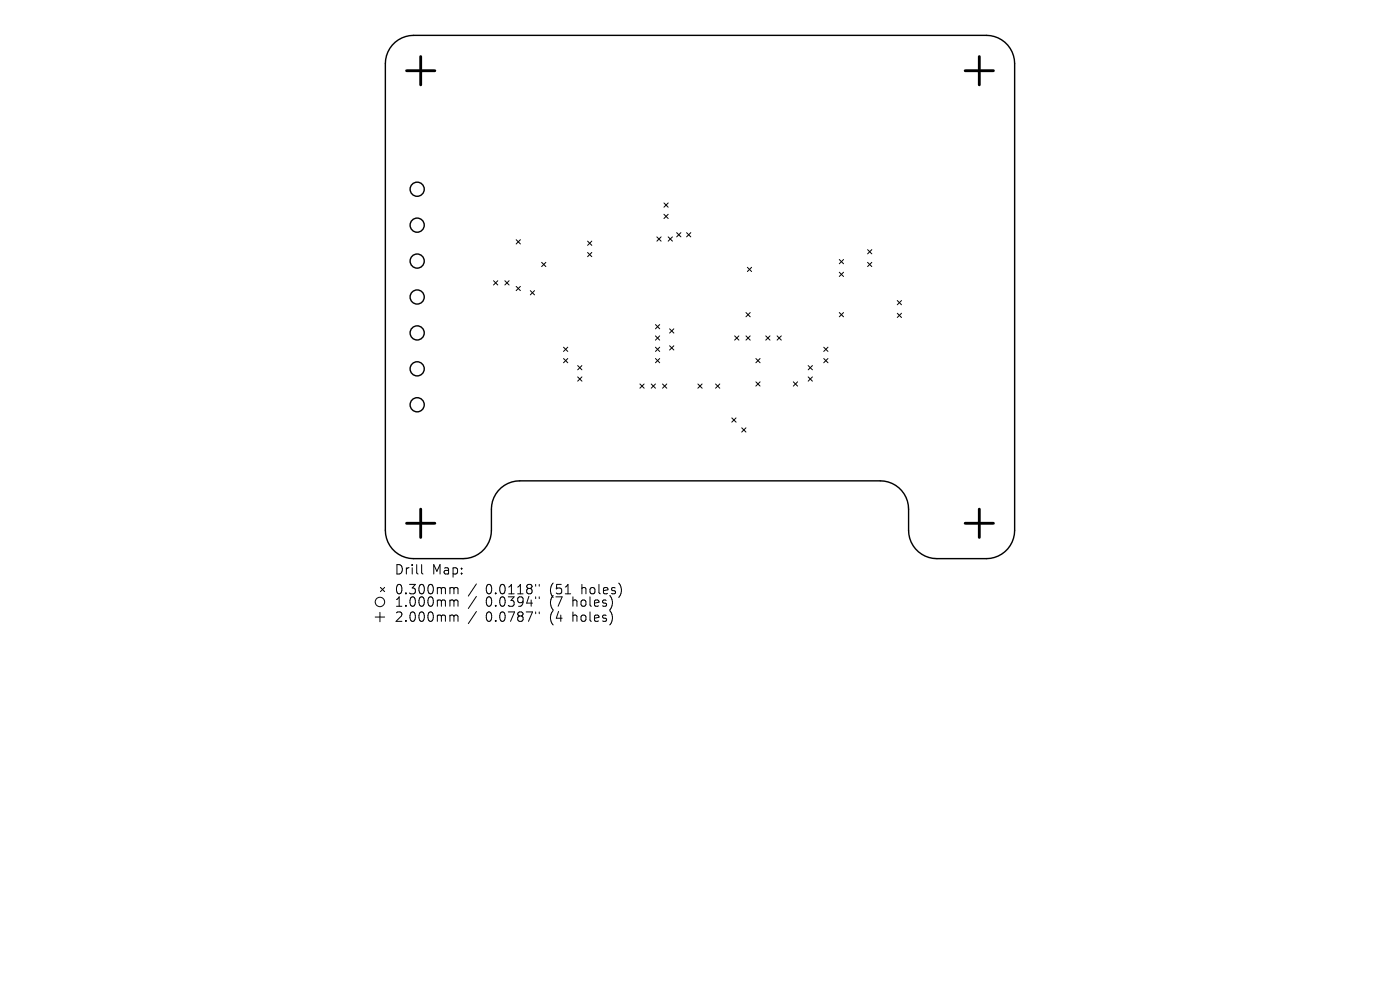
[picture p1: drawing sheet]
<svg xmlns="http://www.w3.org/2000/svg" width="297mm" height="210mm" viewBox="0 0 297 210" stroke-linecap="round" stroke-linejoin="round" font-family="sans-serif">
<defs><g id="words">
<g font-size="2.8">
<text x="83.6" y="122.2">Drill</text>
<text x="91.6" y="122.2">Map:</text>
<text x="83.6" y="126.4">0.300mm</text>
<text x="83.6" y="129">1.000mm</text>
<text x="103" y="126.4">0.0118&quot;</text>
<text x="103" y="129">0.0394&quot;</text>
<text x="116.8" y="126.4">(51</text>
<text x="116.8" y="129">(7</text>
<text x="121.7" y="129">holes)</text>
<text x="123.6" y="126.4">holes)</text>
<text x="83.6" y="132.2">2.000mm</text>
<text x="103" y="132.2">0.0787&quot;</text>
<text x="116.8" y="132.2">(4</text>
<text x="121.7" y="132.2">holes)</text>
</g>
</g></defs>
<g fill="none" stroke="#000" stroke-width=".3">
<path d="M83.2 9.6a6 6 0 0 1 4.6-2.1h121.5a6 6 0 0 1 6 6v99a6 6 0 0 1-6 6h-10.5a6 6 0 0 1-6-6v-4.5a6 6 0 0 0-6-6h-76.5a6 6 0 0 0-6 6v4.5a6 6 0 0 1-6 6h-10.5a6 6 0 0 1-6-6v-99a6 6 0 0 1 1.4-3.9z"/>
<circle cx="88.5" cy="40.1" r="1.5"/>
<circle cx="88.5" cy="55.4" r="1.5"/>
<circle cx="88.5" cy="47.8" r="1.5"/>
<circle cx="88.5" cy="78.2" r="1.5"/>
<circle cx="88.5" cy="63" r="1.5"/>
<circle cx="88.5" cy="70.6" r="1.5"/>
<circle cx="88.5" cy="85.9" r="1.5"/>
</g>
<g fill="none" stroke="#000" stroke-width=".21">
<path d="M104.7 59.6l.9 .9M105.6 59.6l-.9 .9M107.1 59.6l.9 .9M108 59.6l-.9 .9M109.5 50.9l.9 .9M110.4 50.9l-.9 .9M114.9 55.7l.9 .9M115.8 55.7l-.9 .9M124.7 51.2l.9 .9M124.7 53.6l.9 .9M125.6 51.2l-.9 .9M125.6 53.6l-.9 .9"/>
<path d="M139.4 50.3l.9 .9M140.3 50.3l-.9 .9M140.9 45.5l.9 .9M140.9 43.1l.9 .9M141.8 45.5l-.9 .9M141.8 43.1l-.9 .9M141.8 50.3l.9 .9M142.7 50.3l-.9 .9M143.6 49.4l.9 .9M144.5 49.4l-.9 .9M145.7 49.4l.9 .9M146.6 49.4l-.9 .9"/>
<path d="M158.6 56.7l.9 .9M159.5 56.7l-.9 .9M178.1 55.1l.9 .9M178.1 57.8l.9 .9M179 55.1l-.9 .9M179 57.8l-.9 .9M184.1 53l.9 .9M184.1 55.7l.9 .9M185 53l-.9 .9M185 55.7l-.9 .9M109.5 60.8l.9 .9M110.4 60.8l-.9 .9"/>
<path d="M112.5 61.7l.9 .9M113.4 61.7l-.9 .9M119.6 73.7l.9 .9M119.6 76.1l.9 .9M120.5 73.7l-.9 .9M120.5 76.1l-.9 .9M122.6 77.6l.9 .9M122.6 80l.9 .9M123.5 77.6l-.9 .9M123.5 80l-.9 .9M139.1 68.9l.9 .9M139.1 71.3l.9 .9"/>
<path d="M139.1 73.7l.9 .9M139.1 76.1l.9 .9M140 68.9l-.9 .9M140 71.3l-.9 .9M140 73.7l-.9 .9M140 76.1l-.9 .9M142.1 69.8l.9 .9M142.1 73.4l.9 .9M143 69.8l-.9 .9M143 73.4l-.9 .9M155.9 71.3l.9 .9M156.8 71.3l-.9 .9"/>
<path d="M158.3 66.3l.9 .9M158.3 71.3l.9 .9M159.2 71.3l-.9 .9M159.2 66.3l-.9 .9M160.4 76.1l.9 .9M161.3 76.1l-.9 .9M162.5 71.3l.9 .9M163.4 71.3l-.9 .9M164.9 71.3l.9 .9M165.8 71.3l-.9 .9M171.5 77.6l.9 .9M171.5 80l.9 .9"/>
<path d="M172.4 77.6l-.9 .9M172.4 80l-.9 .9M174.8 73.7l.9 .9M174.8 76.1l.9 .9M175.7 73.7l-.9 .9M175.7 76.1l-.9 .9M178.1 66.3l.9 .9M179 66.3l-.9 .9M190.4 63.8l.9 .9M190.4 66.5l.9 .9M191.3 63.8l-.9 .9M191.3 66.5l-.9 .9"/>
<path d="M135.8 81.5l.9 .9M136.7 81.5l-.9 .9M138.2 81.5l.9 .9M139.1 81.5l-.9 .9M140.6 81.5l.9 .9M141.5 81.5l-.9 .9M148.1 81.5l.9 .9M149 81.5l-.9 .9M151.8 81.5l.9 .9M152.7 81.5l-.9 .9M155.3 88.7l.9 .9M156.2 88.7l-.9 .9"/>
<path d="M157.4 90.8l.9 .9M158.3 90.8l-.9 .9M160.4 81l.9 .9M161.3 81l-.9 .9M168.3 81l.9 .9M169.2 81l-.9 .9M89.4 119.8v1.7l.3 .3M79.6 130.9h2M80.6 129.9v2M80.7 124.6l.9 .9M81.6 124.6l-.9 .9M95.7 124.6l.5 .1 .1 .2"/>
<path d="M95.7 127.3h.3l.3 .3M95.7 130.5h.3l.3 .3M96.3 124.9l.3-.3 .5 .1 .1 1.3M96.3 124.9v1.1M96.3 127.6v1M96.3 130.8v1M96.3 127.6l.3-.3 .5 .1 .1 1.2M96.3 130.8l.3-.3 .5 .1 .1 1.2M101.1 123.9l-1.7 2.5M101.1 126.5l-1.7 2.6M101.1 129.7l-1.7 2.6M113.6 124v.3"/>
<path d="M113.6 126.6v.4M113.6 129.8v.4M114.4 124v.3M114.4 126.6v.4M114.4 129.8v.4"/>
<circle cx="80.6" cy="127.7" r="1"/>
</g>
<path d="M86.3 15h6M89.3 12v6M204.8 15h6M207.8 12v6M86.3 111h6M89.3 108v6M204.8 111h6M207.8 108v6" fill="none" stroke="#000" stroke-width=".6"/>
<use href="#words"/>
</svg>
